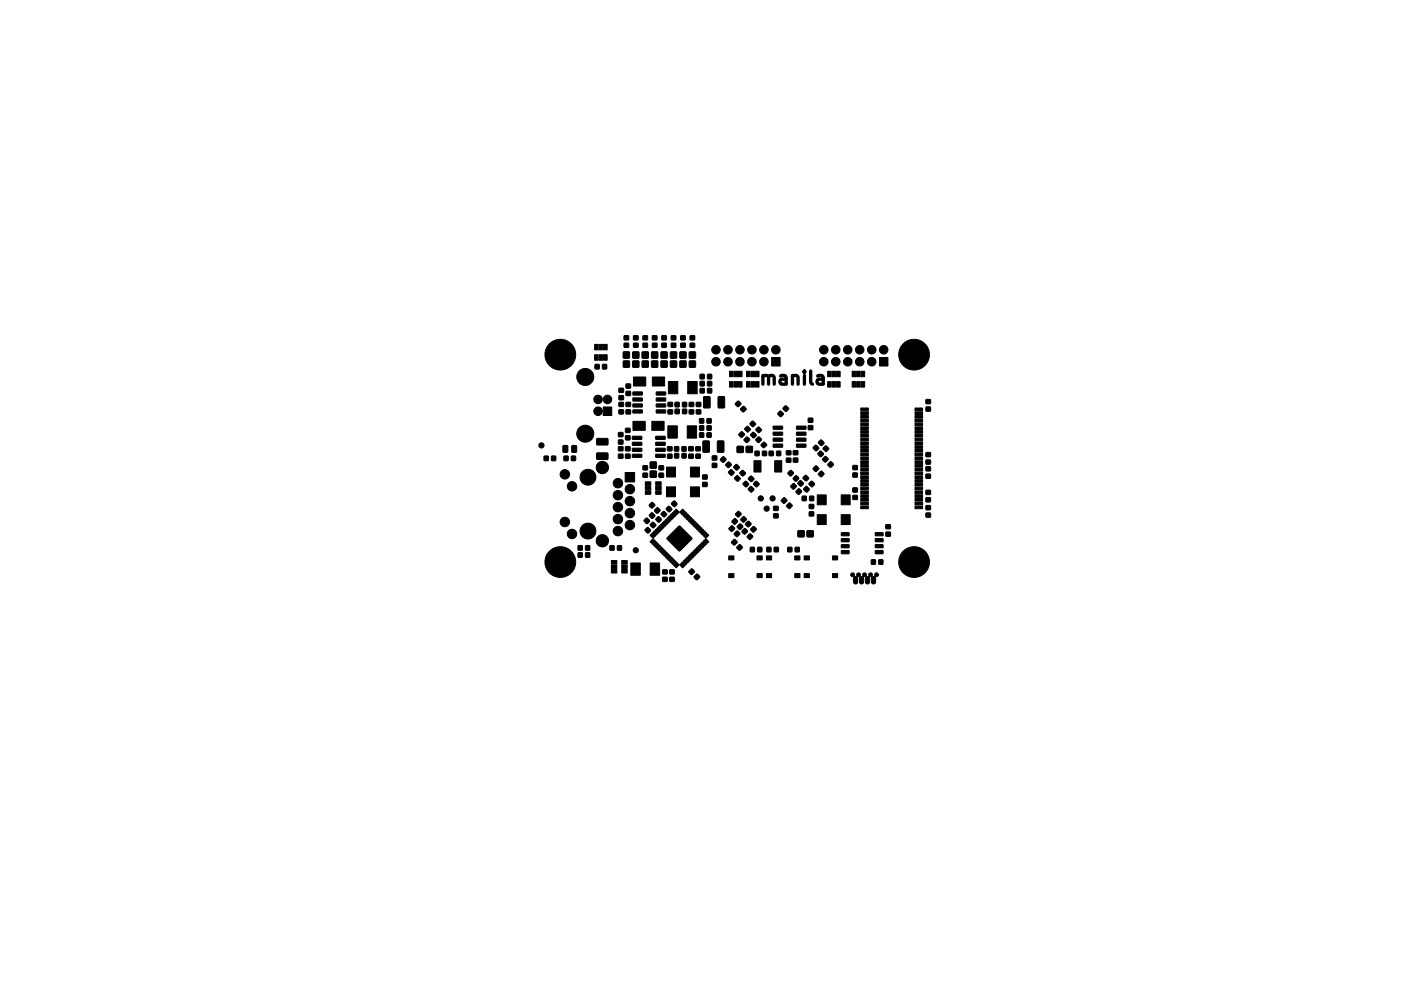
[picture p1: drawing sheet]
<svg xmlns="http://www.w3.org/2000/svg" width="297mm" height="210mm" viewBox="0 0 297 210" stroke-linecap="round" stroke-linejoin="round" font-family="sans-serif">
<defs><g id="words">
<text font-size="3.9" x="162" y="81.6">manila</text>
</g></defs>
<g fill="#000" stroke="#000" stroke-width=".21">
<path d="M126.1 75.3h.7v1.1h-.7zM126.1 73.1h.7v1.1h-.7zM126.2 77.3h.8v1h-.8zM127 75.3h.8v1.1h-.8zM127 73.1h.8v1.1h-.8zM127.8 77.3h.8v1h-.8zM128 75.3h.7v1.1h-.7zM128 73.1h.7v1.1h-.7zM132.3 72.8h1v.9h-1zM132.3 71.2h1v.9h-1zM132.2 76.6h1.2v1.3h-1.2zM132.2 74.7h1.2v1.3h-1.2z"/>
<path d="M134.3 72.8h1v.9h-1zM134.3 71.2h1v.9h-1zM134.2 76.6h1.2v1.3h-1.2zM134.2 74.7h1.2v1.3h-1.2zM136.3 72.8h1v.9h-1zM136.3 71.2h1v.9h-1zM136.2 76.6h1.2v1.3h-1.2zM136.2 74.7h1.2v1.3h-1.2zM138.3 72.8h1v.9h-1zM138.3 71.2h1v.9h-1zM138.2 76.6h1.2v1.3h-1.2zM138.2 74.7h1.2v1.3h-1.2z"/>
<path d="M140.3 72.8h1v.9h-1zM140.3 71.2h1v.9h-1zM140.2 76.6h1.2v1.3h-1.2zM140.2 74.7h1.2v1.3h-1.2zM142.3 72.8h1v.9h-1zM142.3 71.2h1v.9h-1zM142.2 76.6h1.2v1.3h-1.2zM142.2 74.7h1.2v1.3h-1.2zM144.3 72.8h1v.9h-1zM144.3 71.2h1v.9h-1zM144.2 76.6h1.2v1.3h-1.2zM144.2 74.7h1.2v1.3h-1.2z"/>
<path d="M146.3 72.8h1v.9h-1zM146.3 71.2h1v.9h-1zM146.2 76.6h1.2v1.3h-1.2zM146.2 74.7h1.2v1.3h-1.2zM148.4 79.4h.9v1h-.9zM150 79.4h.9v1h-.9zM154.7 78.8h.7v1.1h-.7zM155.6 78.8h.8v1.1h-.8zM156.6 78.8h.7v1.1h-.7zM158.3 78.8h.7v1.1h-.7zM159.2 78.8h.8v1.1h-.8zM160.2 78.8h.7v1.1h-.7z"/>
<path d="M163.6 75.8h1.8v1.8h-1.8zM175.5 78.8h.7v1.1h-.7zM176.4 78.8h.8v1.1h-.8zM177.4 78.8h.7v1.1h-.7zM180.7 78.8h.7v1.1h-.7zM181.6 78.8h.8v1.1h-.8zM182.6 78.8h.7v1.1h-.7zM186.5 75.8h1.8v1.8h-1.8zM115.4 96.8h.8v.9h-.8zM117 96.8h.8v.9h-.8zM119.4 94.6h1l-.1 1.4-.9-.1zM119.6 96.8h.8v.9h-.8z"/>
<path d="M121.2 96.8h.8v.9h-.8zM121.3 94.6h.9v1.4l-1-.1zM126.5 96.1h2.3l.1 .2v1.1l-.2 .1h-2.1l-.1-.2zM126.5 93.1l2.3-.1 .1 .2v1.1l-.2 .1h-2.1l-.1-.2zM127.9 86.3h1.8v1.8h-1.8zM131.1 96.4h1v.8h-1zM131.1 94.8h1v.8h-1zM131.1 93.4h1v.8h-1zM131.1 91.8h1v.8h-1zM131.2 87h1v.8h-1zM131.2 85.4h1v.8h-1zM131.2 84h1v.8h-1z"/>
<path d="M131.2 82.4h1v.8h-1zM132.6 96.4h1v.8h-1zM132.6 94.8h1v.8h-1zM132.6 92.5h1v.8h-1zM132.6 90.9h1v.8h-1zM132.7 87h1v.8h-1zM132.7 85.4h1v.8h-1zM132.7 83.1h1v.8h-1zM132.7 81.5h1v.8h-1zM134.1 96.4h1.9l.1 .5-.2 .2h-1.7zM134.1 95.1h1.9l.1 .6-.2 .1h-1.7zM134.1 93.9l1.9-.1 .1 .6-.2 .1h-1.7z"/>
<path d="M134.1 92.6l1.9-.1 .1 .6-.2 .1h-1.7zM134.2 87h1.9l.1 .5-.1 .1h-1.8zM134.2 85.7h1.9l.1 .6-.1 .1h-1.8zM134.2 84.5l1.9-.1 .1 .6-.1 .1h-1.8zM134.2 83.2l1.9-.1 .1 .6-.1 .1h-1.8zM134.2 89.4h2.6v1.9h-2.6zM134.3 80h2.6v1.9h-2.6zM136.3 98.8h1v.9h-1zM137.9 100h1.2v1.2h-1.2zM137.9 98h1.2v1.3h-1.2zM139.7 98.8h1v.9h-1zM138.2 89.4h2.6v1.9h-2.6z"/>
<path d="M138.3 80h2.6v1.9h-2.6zM139 96.4h1.9l.1 .5-.1 .2h-1.8zM139 95.1h1.9l.1 .6-.1 .1h-1.8zM139 93.9l1.9-.1 .1 .6-.1 .1h-1.8zM139 92.6l1.9-.1 .1 .6-.1 .1h-1.8zM139.2 87h1.8l.2 .5-.2 .1h-1.8zM139.2 85.7h1.8l.2 .6-.2 .1h-1.8zM139.2 84.5l1.8-.1 .2 .6-.2 .1h-1.8zM139.2 83.2l1.8-.1 .2 .6-.2 .1h-1.8zM141.5 96.4h1v.8h-1zM141.5 94.8h1v.8h-1zM141.6 87h1v.8h-1z"/>
<path d="M141.6 85.4h1v.8h-1zM141.6 90.3h2v2.6h-2zM141.7 80.9h2v2.6h-2zM143 94.8h.9v.9h-.9zM143 96.2h.9v1h-.9zM143.1 85.4h.9v.9h-.9zM143.1 86.8h.9v1h-.9zM144.6 94.8h.9v.9h-.9zM144.6 96.2h.9v1h-.9zM144.7 85.4h.9v.9h-.9zM144.7 86.8h.9v1h-.9zM146 96.4h1v.8h-1z"/>
<path d="M146 94.8h1v.8h-1zM146.1 87h1v.8h-1zM146.1 85.4h1v.8h-1zM145.7 90.3h2v2.6h-2zM145.8 80.9h2v2.6h-2zM147.5 96.4h1v.8h-1zM147.5 94.8h1v.8h-1zM147.6 87h1v.8h-1zM147.6 85.4h1v.8h-1zM148.3 91.8h.9v1h-.9zM148.3 90.3h.9v1h-.9zM148.3 88.8h.9v1h-.9z"/>
<path d="M148.4 82.4h.9v1h-.9zM148.4 80.9h.9v1h-.9zM149.1 93.6l1.1-.1 .2 .2v2l-.1 .3h-1.1l-.2-.2zM149.2 84.2l1.1-.1 .3 .2v2l-.2 .3h-1.1l-.1-.2zM149.9 91.8h.9v1h-.9zM149.9 90.3h.9v1h-.9zM149.9 88.8h.9v1h-.9zM150 82.4h.9v1h-.9zM150 80.9h.9v1h-.9zM151 98.3h1v.9h-1zM151 96.7h1v.9h-1zM152.1 93.6l1.2-.1 .2 .2v2l-.1 .3h-1.1l-.2-.2z"/>
<path d="M152.8 97.4l.6-.5 .6 .6-.7 .6-.5-.5zM152.3 84.2l1.1-.1 .2 .2 .1 2-.2 .3h-1.1l-.2-.2zM153.9 98.5l.6-.5 .6 .6-.7 .6-.5-.4zM154.5 100.1l.6-.5 .6 .7-.7 .6-.5-.6zM154.7 81h.7v1.1h-.7zM156 98.6l.3-.1 .5 .6-.6 .7-.7-.6zM155.6 81h.8v1.1h-.8zM156.4 85.1h.2l.5 .5-.6 .7-.6-.5zM156.7 92.1l.6-.5 .6 .6-.7 .6-.5-.5zM156.6 81h.7v1.1h-.7zM156.3 94.7h1.3v1.3h-1.3zM157.3 99.8h.3l.5 .6-.6 .6-.7-.6z"/>
<path d="M157 86.7l.7-.5 .5 .6-.7 .6-.5-.4zM158.2 92.7h.3l.5 .5-.6 .7-.7-.5zM158.3 90.5h.3l.5 .5-.5 .7-.7-.6zM158.3 81h.7v1.1h-.7zM158.2 94.7h1.3v1.3h-1.3zM159 89.8l.6-.5 .6 .7-.6 .6-.6-.6zM159.6 91.7h.2l.6 .6-.6 .6-.7-.6zM159.2 81h.8v1.1h-.8zM160.1 95.7h.8v1h-.8zM160.7 90.6h.3l.5 .6-.6 .6-.7-.6zM160.3 93.2l.6-.5 .6 .6-.7 .6-.5-.5zM160.2 81h.7v1.1h-.7z"/>
<path d="M159.8 99.2h1.6v.4h-1.6zM159.8 98.7h1.6v.4h-1.6zM159.8 98.2h1.6v.4h-1.6zM159.8 97.7h1.6v.4h-1.6zM161.4 94.3l.6-.5 .6 .6-.7 .6-.5-.4zM161.7 95.7h.8v1h-.8zM163.1 95.7h.8v1h-.8zM164.7 95.7h.8v1h-.8zM165.3 87.2h.3l.5 .6-.5 .6-.7-.6zM164.2 99.2h1.6v.4h-1.6zM164.2 98.7h1.6v.4h-1.6zM164.2 98.2h1.6v.4h-1.6z"/>
<path d="M164.2 97.7h1.6v.4h-1.6zM163.9 94.2h1.9l.1 .6-.1 .1h-1.8zM163.9 93l1.9-.1 .1 .6-.1 .1h-1.8zM163.9 91.7h1.9l.1 .5-.1 .2h-1.8zM163.9 90.4h1.9l.1 .6-.1 .1h-1.8zM166 86.5l.6-.4 .6 .7-.6 .5-.6-.5zM166.7 97.2h1v.9h-1zM166.7 95.6h1v.9h-1zM167.5 99.8h.3l.5 .5-.6 .7-.7-.5zM168.2 97.2h.9v.8h-.9zM168.2 95.6h.9v.9h-.9zM168.9 94.2h1.9l.1 .6-.2 .1h-1.7z"/>
<path d="M168.9 93l1.9-.1 .1 .6-.2 .1h-1.7zM168.9 91.7h1.9l.1 .5-.2 .2h-1.7zM168.9 90.4h1.9l.1 .6-.2 .1h-1.7zM171.4 90.3h.9v.9h-.9zM171.4 88.7h.9v.9h-.9zM172.4 94.9l.6-.5 .6 .7-.6 .6-.6-.5zM172.4 99.3l.7-.5 .5 .7-.7 .6-.5-.5zM173.8 95.7h.3l.5 .6-.5 .6-.7-.6zM173.5 93.8l.6-.5 .6 .7-.6 .6-.6-.6zM173.5 100.4l.7-.5 .5 .7-.7 .6-.5-.5zM174.4 97.3l.7-.5 .5 .7-.7 .6-.5-.5zM174.9 94.6h.3l.5 .6-.5 .6-.7-.6z"/>
<path d="M175.5 98.4l.7-.5 .5 .7-.7 .6-.5-.5zM175.5 81h.7v1.1h-.7zM176.4 81h.8v1.1h-.8zM177.4 81h.7v1.1h-.7zM180.7 81h.7v1.1h-.7zM180.8 98.8h1v.8h-1zM181.6 81h.8v1.1h-.8zM182.6 81h.7v1.1h-.7zM182.5 99.4h1.6v.5h-1.6zM182.5 98.6h1.6v.5h-1.6zM182.5 97.8h1.6v.5h-1.6zM182.5 97h1.6v.5h-1.6z"/>
<path d="M182.5 96.2h1.6v.5h-1.6zM182.5 95.4h1.6v.5h-1.6zM182.5 94.6h1.6v.5h-1.6zM182.5 93.8h1.6v.5h-1.6zM182.5 93h1.6v.5h-1.6zM182.5 92.2h1.6v.5h-1.6zM182.5 91.4h1.6v.5h-1.6zM182.5 90.6h1.6v.5h-1.6zM182.5 89.8h1.6v.5h-1.6zM182.5 89h1.6v.5h-1.6zM182.5 88.2h1.6v.5h-1.6zM182.5 87.4h1.6v.5h-1.6z"/>
<path d="M182.5 86.6h1.6v.5h-1.6zM194 99.4h1.6v.5h-1.6zM194 98.6h1.6v.5h-1.6zM194 97.8h1.6v.5h-1.6zM194 97h1.6v.5h-1.6zM194 96.2h1.6v.5h-1.6zM194 95.4h1.6v.5h-1.6zM194 94.6h1.6v.5h-1.6zM194 93.8h1.6v.5h-1.6zM194 93h1.6v.5h-1.6zM194 92.2h1.6v.5h-1.6zM194 91.4h1.6v.5h-1.6z"/>
<path d="M194 90.6h1.6v.5h-1.6zM194 89.8h1.6v.5h-1.6zM194 89h1.6v.5h-1.6zM194 88.2h1.6v.5h-1.6zM194 87.4h1.6v.5h-1.6zM194 86.6h1.6v.5h-1.6zM196.3 99h1v.9h-1zM196.3 97.6h1v.9h-1zM196.3 96h1v.9h-1zM196.3 86.4h1v.8h-1zM196.3 84.8h1v.8h-1zM122.6 117.3h.8v.9h-.8z"/>
<path d="M122.6 115.8h.8v.9h-.8zM124.2 117.3h.8v.9h-.8zM124.2 115.8h.8v.9h-.8zM129.3 115.8h.9v.9h-.9zM129.6 118.9h1.2v.8h-1.2zM130.9 115.8h.9v.9h-.9zM131.8 118.9h1.2v.8h-1.2zM132.5 100.2h2.1v2h-2.1zM136.3 100.4h1v.8h-1zM137 109.9h.2l.6 .6-.6 .6-.7-.6zM137.2 111.9h.2l.6 .6-.6 .6-.7-.6zM136.8 104.1h1.2v.8h-1.2z"/>
<path d="M136.8 103.2h1.2v.7h-1.2zM136.8 102.2h1.2v.8h-1.2zM137.9 113.5l.2-.2 .6 .7-.3 .2zM137.7 109.2l.6-.4 .6 .7-.7 .5-.5-.5zM137.7 107.1l.6-.5 .6 .6-.7 .6-.5-.5zM138.2 113.2l.2-.2 .6 .6-.2 .2zM138.3 110.8h.3l.5 .6-.6 .6-.7-.6zM137.9 114.9l.5-.6 .3 .2-.6 .7zM138.7 112.7l.7 .5-.2 .3-.6-.6zM138.2 115.2l.6-.5 .2 .2-.6 .6zM139.1 112.3l.6 .6-.1 .2-.7-.6zM138.6 115.6l.5-.6 .3 .2-.6 .7z"/>
<path d="M138.8 108.2l.6-.5 .6 .6-.7 .6-.5-.4zM139.4 111.9l.7 .6-.2 .3-.6-.6zM138.9 116l.6-.6 .2 .2-.6 .6zM139.1 110l.6-.4 .6 .7-.7 .5-.5-.5zM139.8 111.6l.6 .6-.1 .2-.7-.6zM139.8 115.7l.3 .3-.7 .6-.1-.3zM139 104.1h1.2v.8h-1.2zM139 103.2h1.2v.7h-1.2zM139 102.2h1.2v.8h-1.2zM140.1 111.2l.7 .6-.2 .3-.6-.6zM140.2 116.1l.2 .2-.6 .6-.2-.2zM140.5 110.9l.6 .6-.1 .2-.7-.6z"/>
<path d="M139.7 100.4h1v.8h-1zM140 117l.6-.6 .2 .2-.6 .7zM140.6 108.5h.3l.5 .6-.6 .6-.7-.6zM140.7 110.7l.2-.2 .6 .7-.2 .1zM140.3 117.4l.6-.6 .3 .2-.6 .6zM141 110.3l.3-.1 .6 .6-.3 .2zM141.2 117.2l.3 .2-.6 .6-.2-.3zM141.5 109.8l.7 .6-.2 .2-.6-.5zM141 118.1l.6-.6 .3 .2-.6 .6zM141.7 107.4h.2l.6 .6-.6 .6-.7-.6zM141.7 109.6l.3-.1 .6 .6-.3 .2zM141.4 118.4l.6-.5 .2 .1-.6 .7z"/>
<path d="M142.1 109.3l.2-.2 .6 .7-.2 .1zM141.7 118.8l.6-.6 .3 .2-.6 .6zM142.5 108.9l.2-.1 .6 .6-.3 .2zM142.1 119.1l.6-.5 .2 .1-.6 .7zM142.4 106.7l.6-.4 .6 .7-.7 .5-.5-.5zM142.8 108.6l.2-.2 .6 .7-.2 .1zM142.5 119.5l.5-.6 .3 .2-.6 .7zM141.3 103.3h1.9v2.1h-1.9zM141.3 99.1h1.9v2.1h-1.9zM143.2 108.2l.2-.2 .6 .7-.3 .2zM142.8 119.8l.6-.5 .2 .2-.6 .6zM143.2 120.2l.5-.6 .3 .2-.6 .7z"/>
<path d="M143.9 111.6h.3l2.5 2.6-2.6 2.7-2.7-2.7zM144.1 119.8l.3-.2 .5 .7-.2 .2zM144.6 119.3l.7 .6-.2 .2-.6-.6zM144.1 108.6l.6-.6 .3 .2-.6 .7zM145 118.9l.7 .6-.2 .2-.7-.5zM144.5 109l.6-.6 .2 .2-.6 .6zM145.3 118.6l.7 .5-.2 .3-.6-.6zM145.4 108.8l.3 .2-.7 .6-.2-.3zM145.7 118.2l.7 .6-.2 .2-.7-.5zM145.2 109.7l.6-.6 .2 .2-.6 .6zM146.1 117.9l.6 .5-.2 .3-.6-.6zM146.1 109.5l.3 .2-.7 .6-.2-.2z"/>
<path d="M146.4 117.5l.7 .6-.2 .2-.7-.6zM146.5 109.8l.2 .2-.6 .6-.2-.2zM146.6 117.3l.2-.2 .6 .7-.2 .2zM146.3 110.7l.5-.5 .3 .2-.6 .6zM147 117l.2-.2 .6 .6-.3 .2zM146.6 111.1l.6-.6 .2 .2-.6 .7zM147.3 116.6l.3-.2 .5 .7-.2 .2zM147 111.4l.5-.5 .3 .2-.6 .6zM147.7 116.3l.2-.2 .6 .6-.3 .2zM147.9 111.2l.2 .3-.6 .6-.2-.3zM148.2 115.7l.6 .6-.1 .3-.7-.6zM147.7 112.1l.5-.5 .3 .2-.6 .6z"/>
<path d="M146.4 103.3h1.9v2.1h-1.9zM146.4 99.1h1.9v2.1h-1.9zM148.4 115.5l.2-.1 .6 .6-.3 .2zM148 112.5l.6-.6 .2 .2-.6 .7zM148.7 115.2l.3-.2 .5 .7-.2 .2zM148.4 112.9l.6-.6 .2 .2-.6 .6zM149.1 114.8l.2-.1 .6 .6-.2 .2zM148.7 113.2l.6-.6 .3 .2-.6 .7zM149.6 114.3l.7 .6-.2 .2-.7-.5zM149.1 113.6l.6-.6 .2 .2-.6 .6zM149 102.4h.9v.8h-.9zM149 100.8h.9v.8h-.9z"/>
<path d="M150 113.4l.3 .2-.7 .6-.2-.3zM154.6 112l.6-.5 .6 .7-.7 .6-.5-.5zM154.5 117.9h1.1v.9h-1.1zM155.6 114.5h.2l.5 .5-.6 .7-.6-.6zM155.7 110.1l.2-.1 .5 .6-.6 .7-.6-.6zM155.7 113.1l.6-.5 .6 .7-.7 .6-.5-.5zM155.8 101.3l.6-.4 .6 .7-.7 .5-.5-.5zM156.4 108.5h.3l.5 .5-.6 .7-.7-.5zM156.2 116l.7-.5 .5 .7-.7 .6-.5-.5zM156.3 111.6l.7-.5 .5 .7-.7 .6-.5-.5zM157.1 110.1l.6-.5 .6 .6-.7 .6-.5-.4zM157.8 112.2h.2l.5 .5-.6 .7-.6-.6z"/>
<path d="M158 102.1h.2l.6 .6-.6 .6-.7-.6zM158.1 111.1l.6-.5 .6 .6-.7 .6-.5-.5zM158.4 113.7l.7-.5 .5 .7-.7 .6-.5-.5zM159.1 103.2h.2l.6 .6-.6 .6-.7-.6zM158.7 101.4l.6-.4 .6 .7-.7 .5-.5-.5zM159.1 116.1h.8v1h-.8zM159.2 112.2l.6-.5 .6 .6-.7 .6-.5-.4zM160.2 102.1h.3l.5 .6-.6 .6-.7-.6zM159.8 99.7h1.6v.4h-1.6zM160.7 116.1h.8v1h-.8zM160.5 117.9h1.1v.9h-1.1zM162.6 116.1h.8v1h-.8z"/>
<path d="M162.5 117.9h1.1v.9h-1.1zM164 109h1v.9h-1zM164 107.4h1v.9h-1zM164.2 116.1h.8v1h-.8zM164.2 99.7h1.6v.4h-1.6zM165.7 106.1l.6-.5 .6 .6-.7 .6-.5-.5zM166.8 107.2l.6-.5 .6 .6-.7 .6-.5-.4zM167 116.1h.9v1h-.9zM167.7 103.1l.6-.5 .6 .6-.7 .6-.5-.5zM168.2 101.4l.6-.5 .6 .6-.7 .6-.5-.4zM168.6 116.1h.8v1h-.8zM168.8 104.2l.6-.5 .6 .6-.7 .6-.5-.4z"/>
<path d="M168.5 117.9h1.1v.9h-1.1zM169.2 102.4l.6-.5 .6 .7-.7 .6-.5-.5zM169.2 112.6h1.3v1.3h-1.3zM170.1 105.3h.8v.9h-.8zM170.7 100.9h.3l.5 .5-.6 .7-.7-.6zM170.8 103.2h.3l.5 .6-.5 .6-.7-.6zM170.5 117.9h1.1v.9h-1.1zM171.9 102.1h.3l.5 .6-.5 .6-.7-.6zM171.1 112.6h1.3v1.3h-1.3zM171.6 108.6h.9v.9h-.9zM171.6 107h.9v.9h-.9zM171.7 105.3h.8v.9h-.8z"/>
<path d="M173.3 109.2h1.9v2.1h-1.9zM173.3 105h1.9v2.1h-1.9zM176.5 117.9h1.1v.9h-1.1zM178.4 116.8h1.6v.6l-1.6 .1zM178.4 115.6l1.6-.1v.6l-1.6 .1zM178.4 114.3h1.6v.6l-1.6 .1zM178.4 113h1.6v.6l-1.6 .1zM178.3 109.2h2v2.1h-2zM178.3 105h2v2.1h-2zM180.8 105.1h1v.9h-1zM180.8 103.5h1v.9h-1zM180.8 100.4h1v.8h-1z"/>
<path d="M182.5 107.4h1.6v.5h-1.6zM182.5 106.6h1.6v.5h-1.6zM182.5 105.8h1.6v.5h-1.6zM182.5 105h1.6v.5h-1.6zM182.5 104.2h1.6v.5h-1.6zM182.5 103.4h1.6v.5h-1.6zM182.5 102.6h1.6v.5h-1.6zM182.5 101.8h1.6v.5h-1.6zM182.5 101h1.6v.5h-1.6zM182.5 100.2h1.6v.5h-1.6zM184.8 118.8h.8v.9h-.8zM186.3 118.8h.9v.9h-.9z"/>
<path d="M185.6 116.8h1.6v.6l-1.6 .1zM185.6 115.6l1.6-.1v.6l-1.6 .1zM185.6 114.3h1.6v.6l-1.6 .1zM185.6 113h1.6v.6l-1.6 .1zM187.8 112.9h1v.8h-1zM187.8 111.3h1v.9h-1zM194 107.4h1.6v.5h-1.6zM194 106.6h1.6v.5h-1.6zM194 105.8h1.6v.5h-1.6zM194 105h1.6v.5h-1.6zM194 104.2h1.6v.5h-1.6zM194 103.4h1.6v.5h-1.6z"/>
<path d="M194 102.6h1.6v.5h-1.6zM194 101.8h1.6v.5h-1.6zM194 101h1.6v.5h-1.6zM194 100.2h1.6v.5h-1.6zM196.3 108.9h1v.8h-1zM196.3 107.3h1v.8h-1zM196.3 105.6h1v.9h-1zM196.3 104h1v.9h-1zM196.3 100.6h1v.9h-1zM129.6 120.8h1.2v.8h-1.2zM129.6 119.9h1.2v.7h-1.2zM131.8 120.8h1.2v.8h-1.2z"/>
<path d="M131.8 119.9h1.2v.7h-1.2zM133.7 119.4h2.1v2.6h-2.1zM137.8 119.4h2.1v2.6h-2.1zM140.5 122.5h.9v.8h-.9zM140.5 120.9h.9v.9h-.9zM142 122.5h.9v.8h-.9zM142 120.9h.9v.9h-.9zM146.1 121.2l.6-.5 .6 .6-.7 .6-.5-.5zM147.6 121.8h.3l.5 .5-.6 .7-.7-.5zM154.5 121.7h1.1v.8h-1.1zM160.5 121.7h1.1v.8h-1.1zM162.5 121.7h1.1v.8h-1.1z"/>
<path d="M168.5 121.7h1.1v.8h-1.1zM170.5 121.7h1.1v.8h-1.1zM176.5 121.7h1.1v.8h-1.1zM181.1 122.4a.45 .45 0 0 1 .5-.1 .45 .45 0 0 1 .2 .4v.8a.45 .45 0 0 1-.4 .4 .45 .45 0 0 1-.5-.4zM182.3 122.4a.45 .45 0 0 1 .5-.1 .45 .45 0 0 1 .3 .4v.8a.45 .45 0 0 1-.4 .4 .45 .45 0 0 1-.5-.4zM183.6 122.4a.45 .45 0 0 1 .5-.1 .45 .45 0 0 1 .3 .4v.8a.45 .45 0 0 1-.5 .4 .45 .45 0 0 1-.4-.4zM184.9 122.4a.45 .45 0 0 1 .5-.1 .45 .45 0 0 1 .3 .4v.8a.45 .45 0 0 1-.5 .4 .45 .45 0 0 1-.4-.4z"/>
<circle cx="118.8" cy="75.2" r="3.3"/>
<circle cx="124.1" cy="80" r="1.81"/>
<circle cx="151.8" cy="76.7" r=".91"/>
<circle cx="151.8" cy="74.2" r=".91"/>
<circle cx="154.3" cy="76.7" r=".91"/>
<circle cx="154.3" cy="74.2" r=".91"/>
<circle cx="156.9" cy="76.7" r=".91"/>
<circle cx="156.9" cy="74.2" r=".91"/>
<circle cx="159.4" cy="76.7" r=".91"/>
<circle cx="159.4" cy="74.2" r=".91"/>
<circle cx="162" cy="74.2" r=".91"/>
<circle cx="162" cy="76.7" r=".91"/>
<circle cx="164.5" cy="74.2" r=".91"/>
<circle cx="174.7" cy="74.2" r=".91"/>
<circle cx="174.7" cy="76.7" r=".91"/>
<circle cx="177.2" cy="74.2" r=".91"/>
<circle cx="177.2" cy="76.7" r=".91"/>
<circle cx="179.7" cy="76.7" r=".91"/>
<circle cx="179.7" cy="74.2" r=".91"/>
<circle cx="182.3" cy="76.7" r=".91"/>
<circle cx="182.3" cy="74.2" r=".91"/>
<circle cx="184.8" cy="74.2" r=".91"/>
<circle cx="184.8" cy="76.7" r=".91"/>
<circle cx="187.4" cy="74.2" r=".91"/>
<circle cx="193.8" cy="75.2" r="3.3"/>
<circle cx="114.8" cy="94.5" r=".55"/>
<circle cx="124.1" cy="92" r="1.81"/>
<circle cx="126.8" cy="84.7" r=".91"/>
<circle cx="126.8" cy="87.2" r=".91"/>
<circle cx="127.7" cy="99.2" r="1.31"/>
<circle cx="128.8" cy="84.7" r=".91"/>
<circle cx="118.8" cy="119.2" r="3.3"/>
<circle cx="119.8" cy="100.6" r="1.01"/>
<circle cx="119.8" cy="110.7" r="1.01"/>
<circle cx="121.3" cy="113.3" r="1.01"/>
<circle cx="121.3" cy="103.2" r="1"/>
<circle cx="124.7" cy="112.7" r="1.68"/>
<circle cx="124.7" cy="101.3" r="1.68"/>
<circle cx="127.7" cy="114.7" r="1.31"/>
<circle cx="131" cy="110.1" r="1.01"/>
<circle cx="131" cy="102.5" r="1.01"/>
<circle cx="131" cy="107.6" r="1.01"/>
<circle cx="131" cy="112.7" r="1.01"/>
<circle cx="131" cy="105.1" r="1.01"/>
<circle cx="133.6" cy="106.3" r="1.01"/>
<circle cx="133.6" cy="111.4" r="1.01"/>
<circle cx="133.6" cy="103.8" r="1.01"/>
<circle cx="133.6" cy="108.9" r="1.01"/>
<circle cx="134.8" cy="116.7" r=".55"/>
<circle cx="161.3" cy="105.7" r=".55"/>
<circle cx="162.6" cy="107.9" r=".55"/>
<circle cx="163.8" cy="105.7" r=".55"/>
<circle cx="193.8" cy="119.2" r="3.3"/>
<circle cx="180.8" cy="121.9" r=".4"/>
<circle cx="182" cy="121.9" r=".4"/>
<circle cx="183.3" cy="121.9" r=".4"/>
<circle cx="184.6" cy="121.9" r=".4"/>
<circle cx="185.8" cy="121.9" r=".4"/>
</g>
<use href="#words"/>
</svg>
